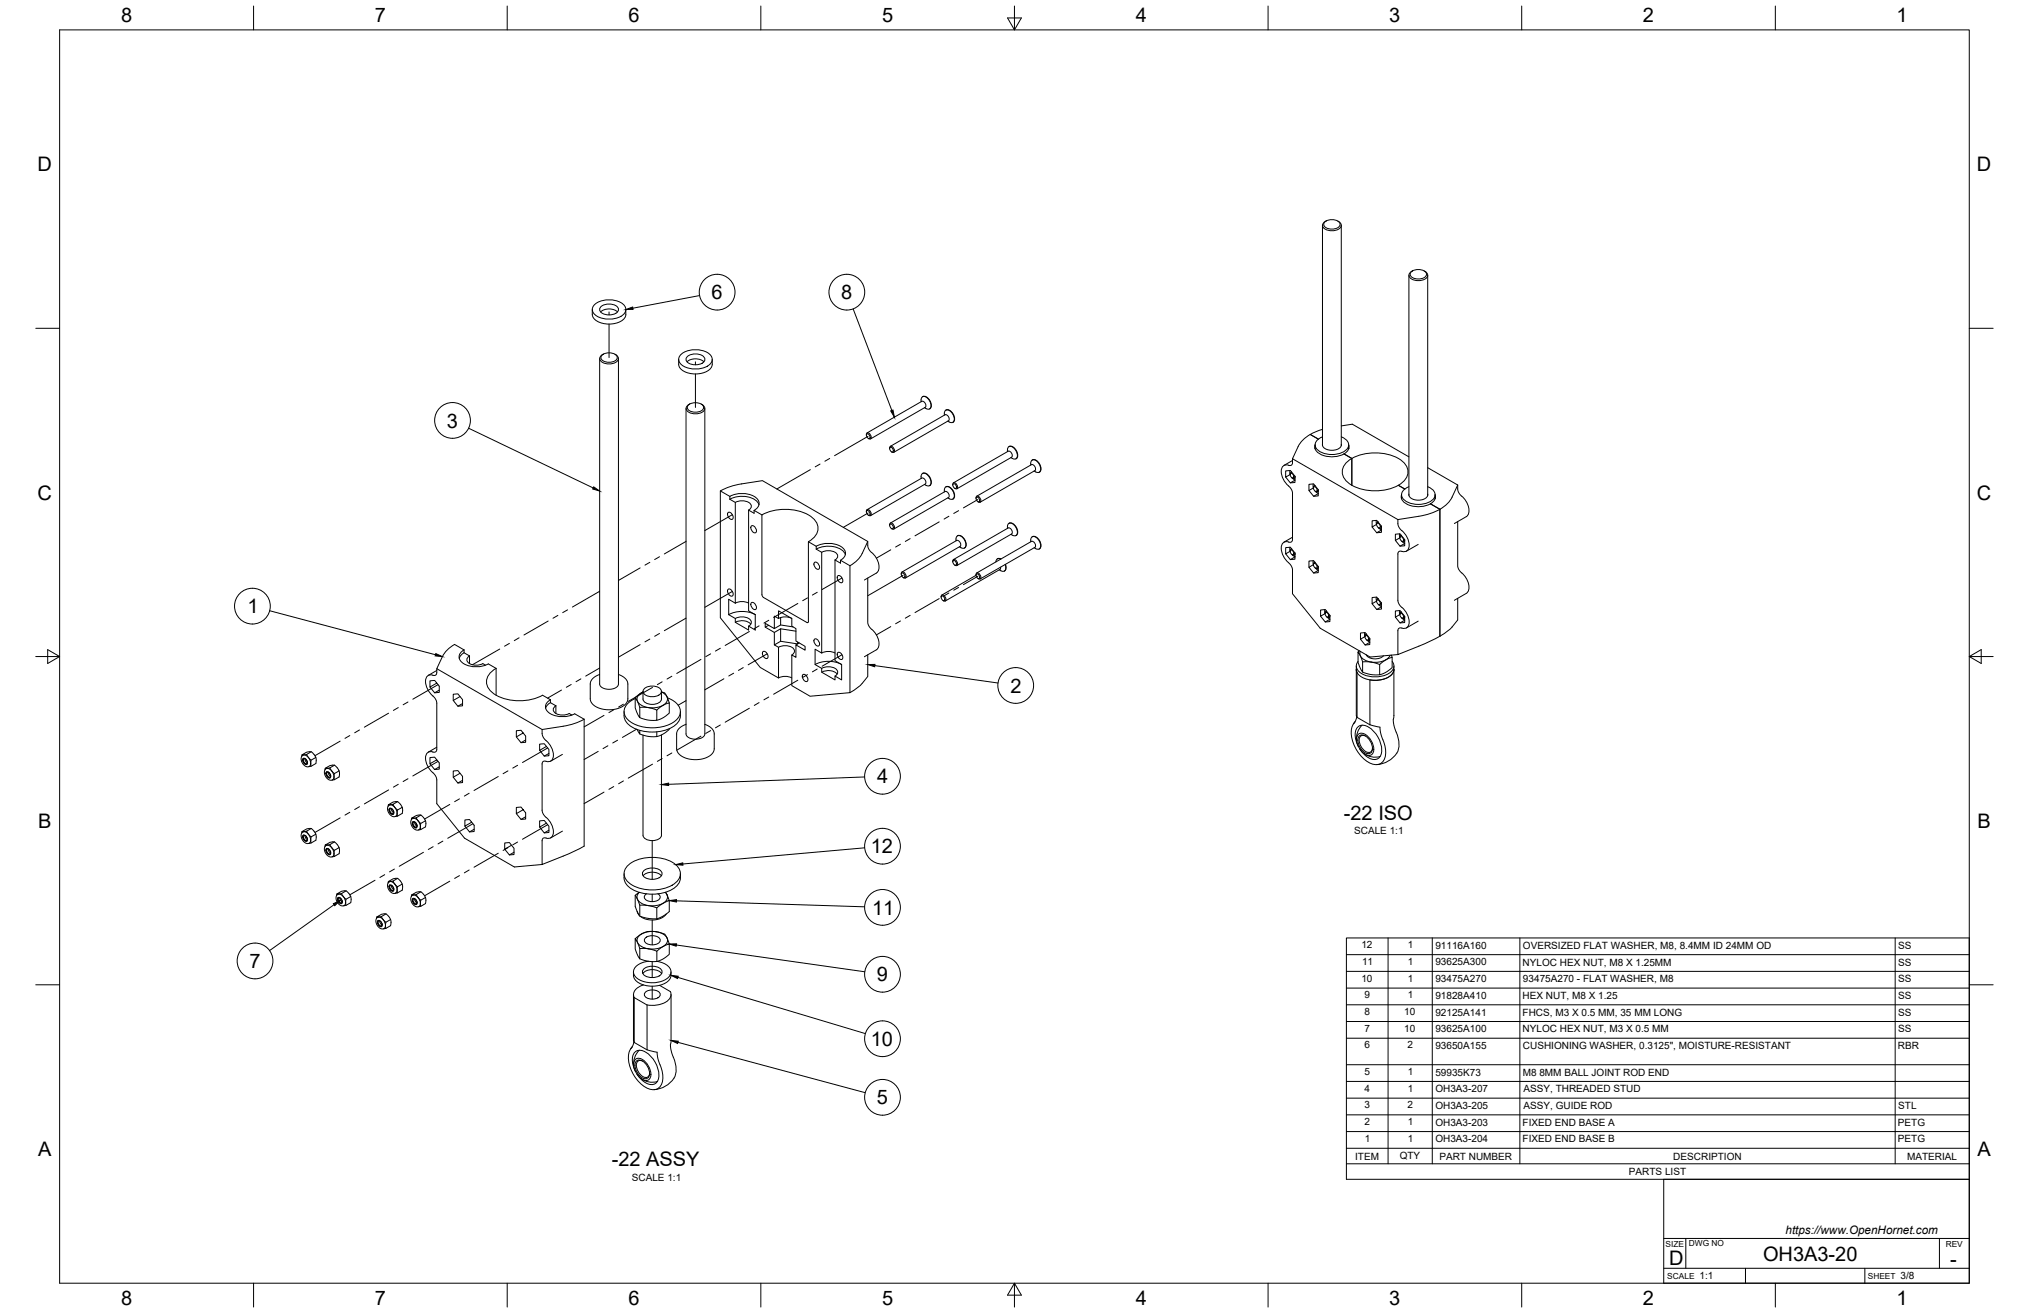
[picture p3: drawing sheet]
<svg xmlns="http://www.w3.org/2000/svg" width="864mm" height="559mm" viewBox="0 0 864 559" stroke-linecap="round" stroke-linejoin="round" font-family="sans-serif">
<defs><g id="words">
<g font-size="8.5">
<text x="51.6" y="9.4">8</text>
<text x="159.5" y="9.4">7</text>
<text x="267.5" y="9.4">6</text>
<text x="375.4" y="9.3">5</text>
<text x="483.4" y="9.4">4</text>
<text x="591.3" y="9.4">3</text>
<text x="699.3" y="9.4">2</text>
<text x="807.2" y="9.4">1</text>
<text x="16" y="72.9">D</text>
<text x="841.4" y="72.9">D</text>
<text x="302.9" y="127.4">6</text>
<text x="358.1" y="127.4">8</text>
<text x="190.2" y="182">3</text>
<text x="16" y="212.6">C</text>
<text x="841.4" y="212.6">C</text>
<text x="105.4" y="261">1</text>
<text x="430" y="294.8">2</text>
<text x="373.4" y="333.4">4</text>
<text x="16.2" y="352.3">B</text>
<text x="572" y="348.8">-22 ISO</text>
<text x="841.7" y="352.3">B</text>
<text x="370.6" y="363.2">12</text>
<text x="371.2" y="389.2">11</text>
<text x="106.2" y="412">7</text>
<text x="373.2" y="417.7">9</text>
<text x="370.6" y="445.1">10</text>
<text x="373.2" y="470">5</text>
<text x="16.2" y="492">A</text>
<text x="260.3" y="496.4">-22 ASSY</text>
<text x="841.7" y="492">A</text>
<text x="710.4" y="538.4">D</text>
<text x="750.4" y="536.7">OH3A3-20</text>
<text x="830.1" y="538.8">-</text>
<text x="51.6" y="555.5">8</text>
<text x="159.5" y="555.5">7</text>
<text x="267.5" y="555.5">6</text>
<text x="375.4" y="555.4">5</text>
<text x="483.4" y="555.5">4</text>
<text x="591.3" y="555.5">3</text>
<text x="699.3" y="555.5">2</text>
<text x="807.2" y="555.5">1</text>
</g>
<text font-size="5" x="760" y="525.2">https://www.OpenHornet.com</text>
<g font-size="4.3">
<text x="576.4" y="355">SCALE 1:1</text>
<text x="579.4" y="403.5">12</text>
<text x="599.2" y="403.5">1</text>
<text x="611" y="403.8">91116A160</text>
<text x="648.2" y="403.8">OVERSIZED FLAT WASHER, M8, 8.4MM ID 24MM OD</text>
<text x="808" y="403.8">SS</text>
<text x="579.7" y="410.6">11</text>
<text x="599.2" y="410.6">1</text>
<text x="611" y="410.9">93625A300</text>
<text x="648.1" y="410.9">NYLOC HEX NUT, M8 X 1.25MM</text>
<text x="808" y="410.9">SS</text>
<text x="579.4" y="417.7">10</text>
<text x="599.2" y="417.7">1</text>
<text x="611" y="418">93475A270</text>
<text x="648.2" y="418">93475A270 - FLAT WASHER, M8</text>
<text x="808" y="418">SS</text>
<text x="580.7" y="424.9">9</text>
<text x="599.2" y="424.9">1</text>
<text x="611" y="425.1">91828A410</text>
<text x="648.1" y="425.1">HEX NUT, M8 X 1.25</text>
<text x="808" y="425.2">SS</text>
<text x="580.7" y="432">8</text>
<text x="597.7" y="432">10</text>
<text x="611" y="432.2">92125A141</text>
<text x="648.1" y="432.3">FHCS, M3 X 0.5 MM, 35 MM LONG</text>
<text x="808" y="432.3">SS</text>
<text x="580.7" y="439.1">7</text>
<text x="597.7" y="439.1">10</text>
<text x="611" y="439.3">93625A100</text>
<text x="648.1" y="439.4">NYLOC HEX NUT, M3 X 0.5 MM</text>
<text x="808" y="439.4">SS</text>
<text x="580.8" y="446.2">6</text>
<text x="599.1" y="446.2">2</text>
<text x="611" y="446.4">93650A155</text>
<text x="648.2" y="446.5">CUSHIONING WASHER, 0.3125&quot;, MOISTURE-RESISTANT</text>
<text x="807.8" y="446.4">RBR</text>
<text x="580.7" y="457.5">5</text>
<text x="599.2" y="457.5">1</text>
<text x="611" y="457.7">59935K73</text>
<text x="648.1" y="457.8">M8 8MM BALL JOINT ROD END</text>
<text x="580.8" y="464.6">4</text>
<text x="599.2" y="464.6">1</text>
<text x="610.9" y="464.9">OH3A3-207</text>
<text x="648.4" y="464.9">ASSY, THREADED STUD</text>
<text x="580.7" y="471.7">3</text>
<text x="599.1" y="471.7">2</text>
<text x="610.9" y="472">OH3A3-205</text>
<text x="648.4" y="472">ASSY, GUIDE ROD</text>
<text x="808" y="472">STL</text>
<text x="580.8" y="478.8">2</text>
<text x="599.2" y="478.8">1</text>
<text x="610.9" y="479.1">OH3A3-203</text>
<text x="648.1" y="479.1">FIXED END BASE A</text>
<text x="807.8" y="479.1">PETG</text>
<text x="580.9" y="485.9">1</text>
<text x="599.2" y="485.9">1</text>
<text x="610.9" y="486.2">OH3A3-204</text>
<text x="648.1" y="486.2">FIXED END BASE B</text>
<text x="807.8" y="486.2">PETG</text>
<text x="576.8" y="493.5">ITEM</text>
<text x="595.8" y="493.4">QTY</text>
<text x="612.6" y="493.5">PART NUMBER</text>
<text x="712.2" y="493.5">DESCRIPTION</text>
<text x="811.7" y="493.5">MATERIAL</text>
<text x="268.9" y="502.6">SCALE 1:1</text>
<text x="693.3" y="500.1">PARTS LIST</text>
<text x="723.4" y="544.5">1:1</text>
<text x="809" y="544.5">3/8</text>
</g>
<g font-size="3.5">
<text x="708.9" y="530.9">SIZE</text>
<text x="718.9" y="530.5">DWG NO</text>
<text x="828.2" y="530.9">REV</text>
<text x="709.6" y="544.2">SCALE</text>
<text x="795" y="544.2">SHEET</text>
</g>
</g></defs>
<!-- layer: Visible -->
<g fill="none" stroke="#000" stroke-width=".43">
<path d="M562.9 95.9v93.7M563.9 94.4a4.6 4.6 0 0 1 6.5 .9 3 3 0 0 1-3.9 2.2l-1.4-.3-1.2-.6a1.35 1.35 0 0 1 0-2.2zM564.4 94.1a1.9 1.9 0 0 0-1.5 2 1.9 1.9 0 0 0 1.8 1.7 4.9 4.9 0 0 0 6.2-1.7 2 2 0 0 0-1.5-2M570.9 95.9v93.7M599.7 117.1v93.7M600.7 115.7a4.6 4.6 0 0 1 6.5 .8 3 3 0 0 1-3.9 2.2l-1.5-.3-1.1-.6a1.35 1.35 0 0 1 0-2.1zM600.8 115.5a1.86 1.86 0 0 0-1.1 2 1.86 1.86 0 0 0 1.8 1.6 4.9 4.9 0 0 0 6.2-1.7 1.87 1.87 0 0 0-1.2-1.9M601.2 115.3l-.4 .2M606.1 115.3l.4 .2M607.7 117.1v93.7M252.1 133.8a5.1 5.1 0 0 0 4.9 3.9 9 9 0 0 0 9-2.6l.4-1.3M252.1 131.7v2.1"/>
<path d="M252.8 129.9a10.1 10.1 0 0 1 12.8 0 2.96 2.96 0 0 1-1.3 4.7 10.4 10.4 0 0 1-11.5-1 2.63 2.63 0 0 1 0-3.7zM255.6 132.8a5.7 5.7 0 0 1 7.2 0M255.8 130.5a5.6 5.6 0 0 1 7.3 .5 2.16 2.16 0 0 1-2.3 2.9 4.8 4.8 0 0 1-5.6-1.9zM266.4 131.7v2.1M255.2 152.6v138.6l1 1.4 2.8 .8 2.8-.6 1.1-.7 .3-.9v-138.6M256.3 151.1a4.6 4.6 0 0 1 6.4 .9 3 3 0 0 1-3.8 2.2l-1.5-.3-1.1-.7a1.35 1.35 0 0 1 0-2.1zM256.8 150.7a1.91 1.91 0 0 0-1.5 2.1 1.91 1.91 0 0 0 1.7 1.7 4.9 4.9 0 0 0 6.2-1.7 2.01 2.01 0 0 0-1.5-2.1M288.9 153a4.6 4.6 0 0 0 3.8 5.7 9.6 9.6 0 0 0 10.1-2.4l.3-1.3v-2M289.6 151.1a10.1 10.1 0 0 1 12.8 0 2.96 2.96 0 0 1-1.3 4.8 10.4 10.4 0 0 1-11.5-1.1 2.63 2.63 0 0 1 0-3.7zM292.4 154a5.7 5.7 0 0 1 7.2 0M292.6 151.7a5.6 5.6 0 0 1 7.2 .5 2.16 2.16 0 0 1-2.3 2.9 4.8 4.8 0 0 1-5.5-1.9zM292 173.8v138.7l1 1.3 2.8 .8 2.8-.5 1-.8 .4-.8v-138.7"/>
<path d="M293 172.3a4.6 4.6 0 0 1 6.5 .9 3 3 0 0 1-3.9 2.2l-1.4-.3-1.2-.6a1.35 1.35 0 0 1 0-2.2zM293.5 172a1.91 1.91 0 0 0-1.5 2 1.91 1.91 0 0 0 1.8 1.7 4.9 4.9 0 0 0 6.2-1.6 2.01 2.01 0 0 0-1.5-2.1M392 171v-.8a1.39 1.39 0 0 1 1-1.5 1.39 1.39 0 0 1 1.6 .6 3.5 3.5 0 0 1 1.1 4.7l-1 .1-1.2-.6M392.8 168.8h-.2M392.8 168.8a3.5 3.5 0 0 1 3 5.1l-.2 .2M401.9 176.7v-.8a1.39 1.39 0 0 1 1-1.5 1.39 1.39 0 0 1 1.6 .7 3.5 3.5 0 0 1 1.1 4.6l-1 .1-1.2-.6M402.7 174.5l-.2 .1M402.7 174.5a3.5 3.5 0 0 1 3.6 4.1l-.6 1.1M405.7 179.7l-.1 .1M368.7 184.9v.3M368.8 184.9v-.3a1.22 1.22 0 0 1 1.4-.1 1.22 1.22 0 0 1 .6 1.2l-.2 1-1.1-.1M369 184.7a1.17 1.17 0 0 1 1.1 .7 1.17 1.17 0 0 1-.2 1.3l-1.1-1.1z"/>
<path d="M369 184.3l23.3-13.5a1.71 1.71 0 0 1 1.5 2.5l-23.3 13.5M378.7 190.6v.3M378.7 190.6v-.3a1.22 1.22 0 0 1 1.4-.1 1.22 1.22 0 0 1 .6 1.2l-.2 1-1.1-.1M378.9 190.4a1.17 1.17 0 0 1 1.1 .7 1.17 1.17 0 0 1-.2 1.3l-1.1-1.1zM378.9 190l23.3-13.5a1.71 1.71 0 0 1 1.5 2.6l-23.3 13.4M428.8 192.2v-.8a1.39 1.39 0 0 1 .9-1.5 1.39 1.39 0 0 1 1.7 .7 3.5 3.5 0 0 1 1 4.7l-.9 .1-1.2-.6M429.4 190.1a3 3 0 0 1 3.7 2.9v1.5l-.7 .8M430.6 194.6l-23.3 13.4M430.6 194.6a1.71 1.71 0 0 0-1.5-2.6l-23.3 13.5M438.7 197.9v-.7a1.39 1.39 0 0 1 .9-1.6 1.39 1.39 0 0 1 1.7 .7 3.5 3.5 0 0 1 1 4.7l-1.5-.2M439 197.8l-23.3 13.4M439 197.7a1.71 1.71 0 0 1 1.5 2.6"/>
<path d="M439.3 195.8a3 3 0 0 1 3.7 2.9v1.6l-.7 .7M550.1 195.2v2.2l-.4 .6-.7 .1a2.62 2.62 0 0 0-2.9 .4 2.62 2.62 0 0 0-.7 2.8 13.3 13.3 0 0 0 3.7 6.2l1 2.2v20l-.3 .8-.8 .3a2.59 2.59 0 0 0-2.9 .4 2.59 2.59 0 0 0-.7 2.8 8.9 8.9 0 0 0 3 5.5M550.1 196l-3.6 2.1M557.7 184.9a12.5 12.5 0 0 0-5.2 5.2l-2.4 5.1 44.9 25.9 11.9-2 3.6-1.2 2.4-1.2M557.7 184.9l3.4 2M559.8 189.3v1.8M559.8 190.5l-.1 .3M559.8 189.3a3.6 3.6 0 0 0 2.7 4.3 10.1 10.1 0 0 0 11.2-1.9l.5-1.2-.2-1.2v1.8M562.9 189.1a3.5 3.5 0 0 0 4.3 2.5 3.3 3.3 0 0 0 3.7-2.5M562.9 185.9a3.4 3.4 0 0 0-2.5 5.2 10 10 0 0 0 13 0 3 3 0 0 0-1.6-4.8l-.9-.4M562.9 182.7l-5.2 2.2M570.9 181.3l4.7-.8 24.1 13.9"/>
<path d="M572.1 193.2l3.3 1.9M573.3 196.7a20.3 20.3 0 0 1 24 0 5.5 5.5 0 0 1-.9 9.1 20.7 20.7 0 0 1-23.1-.9 5.3 5.3 0 0 1 0-8.2zM574 190.5l.1 .3M575.4 195.1v11.4M607.7 199.1l12.7 7.3M309.9 218.1a1.81 1.81 0 0 1 1.8 .9 1.81 1.81 0 0 1-.1 2.1 2.11 2.11 0 0 1-1.7-3zM310.7 212.5a10.6 10.6 0 0 1 11.8 1.2l.5 1.1M310.7 211.3a10.7 10.7 0 0 1 11.6 1 3 3 0 0 1-1.3 4.9M313 213.8a5.5 5.5 0 0 1 6.6 .9 1.67 1.67 0 0 1-1 2.4M315.6 206l8.9-1.4 44.8 25.8-2.4 5.2M315.6 205.9l-4.8 1.2-4.2 1.8M321 217.2v1.2l-2.4-1.3v42.9l2.9 1.6"/>
<path d="M321 217.2l3.3 1.9M324.3 219.1a20.9 20.9 0 0 1 21.9 1.6 5.5 5.5 0 0 1-.9 9.1l-1.2 .8M324.3 219.1v34.3l.7 .9 18.7 10.7 .4-.5v-33.9M368.7 217.6v.3M368.8 217.6v-.4a1.22 1.22 0 0 1 1.4-.1 1.22 1.22 0 0 1 .6 1.3l-.2 1-1.1-.2M369 217.3a1.17 1.17 0 0 1 1.1 .7 1.17 1.17 0 0 1-.2 1.3l-1.1-1.1zM369 216.9l23.3-13.4a1.71 1.71 0 0 1 1.5 2.5l-23.3 13.5M392 203.6v-.7a1.39 1.39 0 0 1 1-1.5 1.39 1.39 0 0 1 1.6 .6 3.5 3.5 0 0 1 1.1 4.7l-1 .1-1.2-.6M392.8 201.4l-.2 .1M392.8 201.4a3.5 3.5 0 0 1 3 5.2l-.2 .1M401.9 209.4v-.8a1.39 1.39 0 0 1 1-1.5 1.39 1.39 0 0 1 1.6 .6 3.5 3.5 0 0 1 1.1 4.7l-1 .1-1.2-.6M402.7 207.2h-.2"/>
<path d="M402.7 207.1a3.5 3.5 0 0 1 3.6 4.1l-.6 1.1M405.5 206.4l.1-.6a1.22 1.22 0 0 1 1.3-.1 1.22 1.22 0 0 1 .6 1.2l-.1 1-1.1-.1M405.7 212.3l-.1 .1M405.8 205.9a1.17 1.17 0 0 1 1.1 .7 1.17 1.17 0 0 1-.3 1.3l-1-1.1zM415.4 212.2l.1-.7a1.22 1.22 0 0 1 1.4-.1 1.22 1.22 0 0 1 .5 1.3l-.1 1-1.1-.2M415.7 211.6a1.17 1.17 0 0 1 1.1 .7 1.17 1.17 0 0 1-.3 1.3l-1-1.1zM440.2 200.5l.6 .4M440.5 200.3l-23.3 13.4M547.2 203.1l2 2.4 2-1.1M549.1 200.2v1.7M549.1 202l-1.9 1.1v-2.7l2-.2 2 2.5M549.4 201.5a1.17 1.17 0 0 1 1.1 .7 1.17 1.17 0 0 1-.3 1.3l-1-1.1z"/>
<path d="M549.7 200.9l-.3 .2M549.8 200.9h-.1M549.8 201l-.5 .1-.2 .9M549.9 203.4l.3 .1M550 203.4l1.2 .9M551.2 202.7v2.6l-2 .2M551.2 203.4l-.3 .2M551.2 202.7v.2M551.2 203l-.3 .6-.7-.1M557.1 208.8v-2.7l2-.1 2 2.4v2.7l-2 .1M559 206v1.6M559.3 207.2a1.17 1.17 0 0 1 1.1 .7 1.17 1.17 0 0 1-.3 1.3l-1-1.1z"/>
<path d="M559.6 206.6l-.3 .2M559.6 206.6h.1M559.7 206.7l-.5 .1-.2 .9-1.9 1.1 2 2.4 2-1.1M559.9 209.1l1.2 .9M561.1 208.4v.2M561.1 209.1l-.3 .2M561.1 208.7l-.3 .6-1-.2M595.2 206.5l2.7 1.6M596.5 212.3l.1-1.8a3.6 3.6 0 0 0 2.7 4.3 11.5 11.5 0 0 0 9.5-.4M596.6 211.8l-.1 .2M599.7 210.3a3.5 3.5 0 0 0 4.3 2.6 3.3 3.3 0 0 0 3.7-2.6M599.7 207.1a3.4 3.4 0 0 0-2.5 5.2 10 10 0 0 0 12.9 0 3 3 0 0 0-1.5-4.7l-.9-.5"/>
<path d="M608.8 214.4l4.1 2.3M610.8 212.3v-1.8v1.8l-.7 1.1-1.3 1M610.8 211.8l.1 .2M612.9 216.7v54.1M620.4 206.4l-2.3 5.2a12.1 12.1 0 0 1-5.2 5.1M620.4 206.4l.1 2.2 1 1.9a8.9 8.9 0 0 1 3.5 8.2l-.9 1.2-5.1 2.9M319.8 223.9a1.81 1.81 0 0 1 1.8 .8 1.81 1.81 0 0 1-.1 2.1 2.11 2.11 0 0 1-1.7-2.9zM344.1 230.6l3.3 1.9M346.7 239.4a1.81 1.81 0 0 1 1.8 .9 1.81 1.81 0 0 1-.2 2 2.11 2.11 0 0 1-1.6-2.9zM347.4 232.5v1.2M347.4 233.7l2.3 1.4M347.4 233.7a10.6 10.6 0 0 1 11.8 1.2l.6 1.2"/>
<path d="M347.4 232.5a10.7 10.7 0 0 1 11.7 1.1 3 3 0 0 1-1.4 4.9M349.7 235.1v42.8l-2.8-1.6v6.5l2.8 1.7v1.6l5.7 3.3v-1.7l2.8 1.7v-6.6l-2.8-1.6v-42.9M349.8 235a5.5 5.5 0 0 1 6.6 .9 1.67 1.67 0 0 1-1 2.4M355.4 238.3l2.3 1.4v-1.3M357.7 238.4l4.1 2.4M366.9 235.6a12.1 12.1 0 0 1-5.1 5.2M369.3 230.4l.1 2.3 1 1.9a8.9 8.9 0 0 1 3.5 8.1l-.9 1.2-5.1 2.9M378.7 223.3v.3M378.7 223.3v-.4a1.22 1.22 0 0 1 1.4-.1 1.22 1.22 0 0 1 .6 1.3l-.2 1-1.1-.1M378.9 223a1.17 1.17 0 0 1 1.1 .7 1.17 1.17 0 0 1-.2 1.3l-1.1-1.1zM378.9 222.6l23.3-13.4a1.71 1.71 0 0 1 1.5 2.5l-23.3 13.5M405.5 239.1l.1-.6a1.22 1.22 0 0 1 1.3-.1 1.22 1.22 0 0 1 .6 1.2l-.1 1-1.1-.1"/>
<path d="M405.8 238.6a1.17 1.17 0 0 1 1.1 .6 1.17 1.17 0 0 1-.3 1.4l-1-1.1zM406.9 230.2v-.8a1.39 1.39 0 0 1 .9-1.5 1.39 1.39 0 0 1 1.7 .6 3.5 3.5 0 0 1 1 4.7l-.9 .1-1.3-.6M407.5 228a3 3 0 0 1 3.6 2.9v1.6l-.6 .8M424.6 237.8h-.1M424.6 237.8l1.5 .1M425.9 238a1.27 1.27 0 0 0-1.4-.2 1.27 1.27 0 0 0-.6 1.4M428.8 224.9v-.8a1.39 1.39 0 0 1 .9-1.5 1.39 1.39 0 0 1 1.7 .6 3.5 3.5 0 0 1 1 4.7l-.9 .1-1.2-.6M429.6 222.7h-.2M429.6 222.7a3.5 3.5 0 0 1 3 5.1l-.2 .1M430.6 227.2l-23.3 13.5M430.6 227.2a1.71 1.71 0 0 0-1.5-2.5l-23.3 13.4M438.7 230.6v-.8a1.39 1.39 0 0 1 .9-1.5 1.39 1.39 0 0 1 1.7 .6 3.5 3.5 0 0 1 1 4.7l-1.5-.1"/>
<path d="M439.3 228.5a3 3 0 0 1 3.7 2.8v1.6l-.7 .8M440.2 233.1l.6 .4M440.5 233l-23.3 13.4M440.5 233a1.71 1.71 0 0 0-1.5-2.6l-23.3 13.5M547.2 235.7l2 2.5 2-1.2M548.4 239.5l1.1 1.2 .6 1.4v10.6l11.8 14.7 21.3 12.2 11.8-1M549.1 232.9v1.7M549.1 234.6l-1.9 1.1v-2.6l2-.2 2 2.5M549.4 234.1a1.17 1.17 0 0 1 1.1 .7 1.17 1.17 0 0 1-.3 1.3l-1-1.1zM549.7 233.5l-.3 .2M549.8 233.5h-.1M549.8 233.7l-.5 .1-.2 .9"/>
<path d="M549.9 236.1l.3 .1M550 236.1l1.2 .8M550.1 228.6l-3.6 2.2M551.2 235.4v2.6l-2 .2M551.2 236.1l-.3 .1M551.2 235.3v.2M551.2 235.6l-.3 .7-.7-.1M559 238.6v1.7M559.3 239.8a1.17 1.17 0 0 1 1.1 .7 1.17 1.17 0 0 1-.3 1.4l-1-1.1zM559.6 239.2l-.3 .2M559.6 239.3h.1M559.7 239.4l-.5 .1-.2 .9-1.9 1 2 2.5 2-1.2"/>
<path d="M584 224.3l2 2.4 2-1.1M585.8 221.5l.1 1.6-1.9 1.2v-2.7l2-.1 2 2.4v2.7l-2 .1M586.1 222.7a1.17 1.17 0 0 1 1.2 .7 1.17 1.17 0 0 1-.3 1.3l-1-1.1zM586.5 222.1l-.3 .2M586.5 222.1h.1M586.6 222.2l-.5 .2-.2 .8M588 223.9v.2M588 224.6l-.3 .2M588 224.2l-.3 .6-1-.2 1.3 .9M593.9 230v-2.6l2-.2 2 2.4v2.7l-2 .2M595 221.1v2.2l.9 1.8a11.6 11.6 0 0 1 3.9 6.9 2.59 2.59 0 0 1-3.7 2.5l-.8 .3-.3 .8v20.1l.5 1.4 1.2 1.4M595.7 227.2l.1 1.7-1.9 1.1 2 2.5 2-1.2"/>
<path d="M596 228.4a1.17 1.17 0 0 1 1.2 .7 1.17 1.17 0 0 1-.3 1.3l-1-1.1zM596.4 227.8l-.3 .2M596.4 227.8h.1M596.5 227.9l-.5 .2-.2 .8M596.7 230.4l1.2 .8M597.9 229.6v.2M597.9 230.4l-.3 .1M597.9 229.9l-.3 .7-1-.3M603.6 231.7l-5 2.9M620.4 222v19l1.1 2.2a8.9 8.9 0 0 1 3.5 8.1l-.9 1.2-5.1 3M309.9 250.8a1.81 1.81 0 0 1 1.8 .9 1.81 1.81 0 0 1-.1 2 2.11 2.11 0 0 1-1.7-2.9zM313 256.7a6.2 6.2 0 0 1 5.6 0"/>
<path d="M319.8 256.5a1.81 1.81 0 0 1 1.8 .9 1.81 1.81 0 0 1-.1 2 2.11 2.11 0 0 1-1.7-2.9zM356.6 245.1a1.81 1.81 0 0 1 1.8 .9 1.81 1.81 0 0 1-.2 2 2.11 2.11 0 0 1-1.6-2.9zM361.8 240.8v54l-17 1.5-7.8-4.5v-13.1l1.8 1.1v-5.3l3.9 2.2v-1.6l-3.9-2.3v-5.3l-1.8-1v-3.3l-5.6-3.2v3.2l-1.8-1v5.3l-3.9-2.2v1.6l3.9 2.3v5.3l1.8 1v13l-7.8-4.4-17-21.2v-54l4 2.4v1.2l2.4 1.3v42.9l-2.8-1.6v6.5M369.3 246v19l1.1 2.2a8.9 8.9 0 0 1 3.5 8.1l-.9 1.2-5.1 3M383.6 244.4l.1-.6a1.22 1.22 0 0 1 1.3-.1 1.22 1.22 0 0 1 .6 1.2l-.1 1-1.1-.1M383.8 243.9a1.17 1.17 0 0 1 1.2 .7 1.17 1.17 0 0 1-.3 1.3l-1-1.1zM383.9 243.5l23.3-13.5a1.71 1.71 0 0 1 1.4 2.6l-23.2 13.4M400.6 253.9v.3M400.6 253.9v-.3a1.22 1.22 0 0 1 1.4-.1 1.22 1.22 0 0 1 .6 1.2l-.2 1-1-.1M400.8 253.7a1.17 1.17 0 0 1 1.2 .7 1.17 1.17 0 0 1-.3 1.3l-1.1-1.1zM415.7 244.3a1.17 1.17 0 0 1 1.1 .7 1.17 1.17 0 0 1-.3 1.3l-1-1.1zM416.2 246.2l.6 .2a1.22 1.22 0 0 0 .8-1.1 1.22 1.22 0 0 0-.8-1.1l-1-.4-.4 1-14.5 8.5"/>
<path d="M425.6 242.3l-23.3 13.5M425.9 241.4l-.3 1M427.8 240.3a1.67 1.67 0 0 1 .3 1.9 1.67 1.67 0 0 1-1.7 .9l-1.1-.6M427.9 240.2l.3 1.7-.7 1.2M557.1 241.4v-2.6l2-.2 2 2.5v2.6l-2 .2M559.9 241.8l1.2 .8M561.1 241v.2M561.1 241.8l-.3 .2M561.1 241.4l-.3 .6-1-.2M563.9 259.4l.1 1.7-1.9 1.2v-2.7l2-.2 1.9 2.5v2.6l-1.9 .2M584 256.9l2 2.5 2-1.1M585.8 254.1l.1 1.7-1.9 1.1v-2.6l2-.2 2 2.5v2.6l-2 .2"/>
<path d="M586.1 255.4a1.17 1.17 0 0 1 1.2 .7 1.17 1.17 0 0 1-.3 1.3l-1-1.1zM586.5 254.8l-.3 .2M586.5 254.8h.1M586.6 254.9l-.5 .1-.2 .9M588 256.6v.2M588 257.3l-.3 .2M588 256.9l-.3 .6-1-.2 1.3 .8M595.7 259.8l.1 1.7M596.7 258.5a7.3 7.3 0 0 1 2.6 8.1 3.4 3.4 0 0 1-3 .6l-1 .3-.3 .7v10.4l8.9-3.6M620.4 254.7v9.2l-2.3 2.9a42 42 0 0 1-14.2 8.2M197.5 276.6l-4-2.3a12.4 12.4 0 0 0-5.2 5.1l-2.4 5.2 44.8 25.9 11.9-2 3.6-1.2 2.4-1.2M197.5 276.6v1.2"/>
<path d="M197.5 277.8l2.3 1.3M197.5 277.8l-1.3 1.1-.7 1.3M197.5 276.6a3.2 3.2 0 0 0-2.1 3 3.2 3.2 0 0 0 2.1 2.9 11.4 11.4 0 0 0 10.3 0l3.4 2M199.8 279.1v3.3M199.9 279.1a1.86 1.86 0 0 0-1.2 2.1 1.86 1.86 0 0 0 1.8 1.5l2.9 .4 2.1-.7 1.2 .7M310.2 261.6l2.8 1.6M310.2 261.6a12.5 12.5 0 0 1 11.3 0M313 263.2v1.7M313 264.8a5.6 5.6 0 0 1 6.5 .9M313 263.2a5.5 5.5 0 0 1 6.6 .9 1.67 1.67 0 0 1-1 2.4M321.5 261.6v6.5l-2.9-1.6v1.6l-5.6-3.2M324.7 277.4a1.81 1.81 0 0 1 1.9 .8 1.81 1.81 0 0 1-.2 2.1 2.11 2.11 0 0 1-1.7-2.9z"/>
<path d="M327.2 266.1l-1.5 .8M331.4 275.5a5.5 5.5 0 0 1 6.6 .9 1.67 1.67 0 0 1-1 2.3M331.4 263.2a6.2 6.2 0 0 1 5.6 0M332.3 272.9l7.2 1.1v-.8M332.3 262.8v3.2l-2.7 1.5M332.3 267.6l-2.7 1.6M332.3 266l5.2 .8M338.8 268.6l-6.5-1v5.3l-2.7 1.6M340.2 273.6l-1.4 .9M346.7 272a1.81 1.81 0 0 1 1.8 .9 1.81 1.81 0 0 1-.2 2.1 2.11 2.11 0 0 1-1.6-3zM349.8 277.9a6.2 6.2 0 0 1 5.6 0M356.6 277.8a1.81 1.81 0 0 1 1.8 .8 1.81 1.81 0 0 1-.2 2.1 2.11 2.11 0 0 1-1.6-2.9z"/>
<path d="M369.3 278.7v9.2l-2.4 3M562.1 262.3l2 2.4 1.9-1.1M564.2 260.7a1.17 1.17 0 0 1 1.2 .7 1.17 1.17 0 0 1-.3 1.3l-1.1-1.1zM564.6 260.1l-.3 .1M564.6 260.1h.1M564.7 260.2l-.5 .1-.2 .9M566 261.9v.1M566 262.6l-.3 .2M566 262.2l-.3 .6-.9-.2 1.2 .9M578.6 277l-.6 .5v4.4l2 4.1v-4.3l-1-2.7-1-1.5M579 277.2a3 3 0 0 0 2.3 3.9 8.9 8.9 0 0 0 10.2-1.8l.2-.4M579.1 272v-2.6l1.9-.2 2 2.5v2.6l-2 .2"/>
<path d="M580.9 269.2v1.7l-1.8 1.1 1.9 2.5 2-1.1M581.2 270.5a1.17 1.17 0 0 1 1.1 .7 1.17 1.17 0 0 1-.2 1.3l-1.1-1.1zM581.6 269.9l-.3 .1M581.6 269.9h.1M581.7 270l-.6 .1-.2 .9M581.7 272.4l.3 .1M581.8 272.4l1.2 .8M583 271.7v.1M583 272.4l-.3 .2M583 272l-.3 .6-.7-.1M592.2 278.8l.3 1M593.9 262.7v-2.7l2-.2 2 2.5v2.6l-2 .2"/>
<path d="M595.8 261.6l-1.9 1.1 2 2.4 2-1.1M596 261.1a1.17 1.17 0 0 1 1.2 .7 1.17 1.17 0 0 1-.3 1.3l-1-1.1zM596.4 260.5l-.3 .2M596.4 260.5h.1M596.5 260.6l-.5 .1-.2 .9M597.9 262.3v.2M597.9 263l-.3 .2M597.9 262.6l-.3 .6-1-.2 1.3 .9M603.6 264.4l-5 2.8M183 292.4l2 2.5 2-1.2M184.2 296.2l1.1 1.3 .6 1.5v20.1l-.3 .7-.8 .3a2.61 2.61 0 0 0-2.9 .4 2.61 2.61 0 0 0-.7 2.9 13.3 13.3 0 0 0 3.6 6.1l1.1 2.2v10.3l11.8 14.7 21.2 12.3 11.8-1.1M185.9 290.7l-2.9 1.7v-2.6l2-.2 2 2.4v2.7l-2 .2"/>
<path d="M185.9 284.6l-.1 2.3-1 .6a2.61 2.61 0 0 0-2.9 .4 2.61 2.61 0 0 0-.7 2.8 8.9 8.9 0 0 0 3 5.5M185.9 285.3l-3.7 2.2M192.9 298.1v-2.6l2-.2 2 2.5v2.6l-2 .2M195.8 296.4l-2.9 1.7 2 2.5 2-1.2M211.2 284.5a6.1 6.1 0 0 0-3.5 8 15.1 15.1 0 0 0 13.4 5.7l5.9-.7 4-1.6 3.3 1.9M211.2 284.5v11.4M234.3 299l2.3 1.4M234.3 297.8v1.2M234.3 299l-1.4 1.1-.7 1.3M234.3 297.8a3.2 3.2 0 0 0-2.1 3 3.2 3.2 0 0 0 2.1 3 11.4 11.4 0 0 0 10.3 0l4 2.3M255.2 287.1l-2.3 1.1-1.5 2-.1 7.9 .8 1.4 1.6 1.3 2.1 .8 2.8 .5 3.1-.2 2.4-.8 2.1-1.4 .9-1.6v-7.8l-.6-1.1-.9-1-2.4-1.1M273.7 294.3v3.2"/>
<path d="M274.3 293.1a5.5 5.5 0 0 1 7 .4 2.5 2.5 0 0 1-2.9 3 4.2 4.2 0 0 1-4.7-2zM281.5 294.4a4.3 4.3 0 0 1 2.9 3.4l.5 1.3M281.5 294.3v3.2M281.5 294.5a3 3 0 0 1 2.6 3 3 3 0 0 1-2.5 3 9.2 9.2 0 0 1-10-1.5 3 3 0 0 1 2.1-4.5l-3.3 2.4v4.3l1.9 4.2v-4.3l-1.9-4.2M284.1 297a7.1 7.1 0 0 1 5.5 6 8.4 8.4 0 0 1-7.4 6.2 16.5 16.5 0 0 1-15.4-3.3 4.8 4.8 0 0 1 1.5-7.5l2.1-1.1M331.4 288.5a6.2 6.2 0 0 1 5.6 0M341.7 287.2a1.81 1.81 0 0 1 1.8 .8 1.81 1.81 0 0 1-.1 2.1 2.11 2.11 0 0 1-1.7-2.9zM346.9 282.8a12.5 12.5 0 0 1 11.3 0M349.8 286.1a5.6 5.6 0 0 1 6.5 .8M349.8 284.4a5.5 5.5 0 0 1 6.6 .9 1.67 1.67 0 0 1-1 2.4M366.9 290.9l-2 1.8-3.1 2.1M577.3 283.5v21l.3 .8"/>
<path d="M578 281.5a3.3 3.3 0 0 0 1.4 5.1 11.6 11.6 0 0 0 13.1-1.1 2.93 2.93 0 0 0 .1-4M580 281.7l3.6 .1 3.6 1v4.4l-3.4-.1-3.8-1.1M587.2 282.8l2.7-2 2.6-1v4.3l-2.3 1.8-3 1.3M593.3 283.5v21l-.3 2 .8 3.9a14 14 0 0 1 1.1 9.5 11 11 0 0 1-8.9 5.5M132.5 319.9l-2 1.2 .8 1.3 1.1 1.1 2-1.1-1.9-2.5-2 .2-2 1.2 2-.2M185.9 318l-3.7 2.1M219.8 313.6l2 2.5 1.9-1.2M222.7 312l-2.9 1.6v-2.6l2-.2 1.9 2.5v2.6l-1.9 .2M229.7 319.3v-2.6l1.9-.2 2 2.5v2.6l-2 .2M232.6 317.7l-2.9 1.6 1.9 2.5 2-1.1M236.6 300.4v3.3M236.6 300.4a1.86 1.86 0 0 0-1.1 2 1.86 1.86 0 0 0 1.8 1.6l2.9 .3 2.1-.6 1.1 .6"/>
<path d="M248.6 306.1v54l-6 3-11.9 4.8v-10.3l.4-.8 .8-.2a2.65 2.65 0 0 0 2.9-.5 2.65 2.65 0 0 0 .7-2.8 13.5 13.5 0 0 0-3.8-6.1l-1-2.2v-20l.4-.9 .8-.2a2.65 2.65 0 0 0 2.9-.4 2.65 2.65 0 0 0 .7-2.8 12.8 12.8 0 0 0-3.8-6.2l-.9-1.6-.1-2.4M265.6 302.8a6.6 6.6 0 0 0 5.2 7.5 17.4 17.4 0 0 0 17.4-2.4 5.6 5.6 0 0 0 1.4-5.1M271.2 310.5l1.1 1.9v-1.6M272.3 301.1h3.6l3.6 1.1v4.3l-3.8-.1-3.4-1M279.5 302.2l2.9-2.1 2.5-1v4.4l-2.4 1.8-3 1.2M279.5 311.5v2l-3.8-.1-3.4-1M281.5 312.8v42.7a4.3 4.3 0 0 1-6.1 1.9l-1.4-1-.3-.9v-42.6M284.9 310.2l-2.2 1.9-3.2 1.4M292 308.3l-2.3 1.2-1 .9-.6 1.2v7.7l1 1.7 1.4 1.1 2.1 .8 2.8 .4 3.1-.2 2.4-.8 2-1.3 1-1.7-.1-7.9-1.5-1.9-2.3-1.2M576.6 307.4l-.5 .7M576.8 307.1l-.2 .3M577.4 305.1l-.4 1.5a10 10 0 0 0-.7 10.5 12.9 12.9 0 0 0 9.3 8.3 4.2 4.2 0 0 0 4.2-4.6 18.5 18.5 0 0 0-1.6-7l-.8-4.3"/>
<path d="M577.6 305.3v-19.1l-.3-1.3a5.3 5.3 0 0 0 4.6 4.2 10.3 10.3 0 0 0 11.1-2.9l.3-1.3a6.2 6.2 0 0 1-6.2 4.5h-4v19.1M577.6 305.3l5.5 3.2M578 312.6a3.4 3.4 0 0 1 4.9 1.6 6.2 6.2 0 0 1 1.2 6.7 3.4 3.4 0 0 1-4.9-1.5 6.2 6.2 0 0 1-1.2-6.8zM578.2 317.8a7.7 7.7 0 0 1-.2-8.4 4.7 4.7 0 0 1 6.2 1.4 10.9 10.9 0 0 1 3.4 10.9 3.6 3.6 0 0 1-5.7 .4l-1.7-1.4-1.5-2M578.5 313.3a2.99 2.99 0 0 1 4.3 1.5 4.5 4.5 0 0 1 .5 5.8 4.1 4.1 0 0 1-4.8-3.3l-.6-2.3zM579.7 308.6a7.9 7.9 0 0 0-2.3 6.8M581.2 313.2a1.85 1.85 0 0 0-2.3 .2 1.85 1.85 0 0 0-.3 2.3 5 5 0 0 0 4.4 4.5 1.77 1.77 0 0 0 1.2-1.8M583.1 308.4l4.3 1.1M128.5 321.3l-.1 .6M128.9 321.4l-.7 1.3 .4 1.8 1.5 1.6 1.6 .1M128.9 321.4a3.1 3.1 0 0 1 2.8 4.7M129 322.8a1.59 1.59 0 0 1 1.6 .8 1.59 1.59 0 0 1-.1 1.8 1.85 1.85 0 0 1-1.5-2.6z"/>
<path d="M129.2 322.7a1.79 1.79 0 0 0 1.4 2.6M129.4 323a1.22 1.22 0 0 1 1.2 .7 1.22 1.22 0 0 1-.3 1.4 1.47 1.47 0 0 1-.9-2.1zM129.8 323l.3 .9 .7 .7M132.4 323.5v2.6M134.4 322.4v2.6l-2 1.1-1 .2M138.4 327l-.1 .6M138.5 327.4l.1-.1a1.65 1.65 0 0 1 2.6 .8 2.43 2.43 0 0 1 .1 3.9l-1.3-.1-1.4-1.4-.5-1.6zM138.9 328.6a1.59 1.59 0 0 1 1.6 .7 1.59 1.59 0 0 1-.1 1.8 1.85 1.85 0 0 1-1.5-2.5zM139.1 328.4a1.79 1.79 0 0 0 1.4 2.6M139.3 328.7a1.22 1.22 0 0 1 1.2 .7 1.22 1.22 0 0 1-.3 1.4 1.47 1.47 0 0 1-.9-2.1zM139.7 328.7l.3 .9 .7 .7M142.3 329.2v2.6"/>
<path d="M142.4 325.6l-2 1.2 .9 1.5 1 .9 2-1.1-1.9-2.5-2 .2-2 1.2 2-.2M144.3 328.1v2.6l-2 1.1-.9 .2M183 325.1l2 2.4 2-1.1M185.9 323.4l-2.9 1.7v-2.7l2-.2 2 2.5v2.6l-2 .2M192.9 330.8v-2.7l2-.1 2 2.4v2.7l-2 .1M195.8 329.1l-2.9 1.7 2 2.4 2-1.1M239.4 321.1l-5 2.8M580.4 320.6a7.9 7.9 0 0 0 7 1.4M128.5 353.9l-.1 .7M128.9 354.1l-.7 1.3 .4 1.9 1.5 1.5h1.6M128.9 354.1a3.1 3.1 0 0 1 2.8 4.7M129 355.5a1.59 1.59 0 0 1 1.6 .8 1.59 1.59 0 0 1-.1 1.8 1.85 1.85 0 0 1-1.5-2.6z"/>
<path d="M129.2 355.4a1.79 1.79 0 0 0 1.4 2.6M129.4 355.6a1.22 1.22 0 0 1 1.2 .7 1.22 1.22 0 0 1-.3 1.4 1.47 1.47 0 0 1-.9-2.1zM129.8 355.6l.3 1 .7 .7M132.4 356.2v2.6M132.5 352.6l-2 1.2 .8 1.3 1.1 1.1 2-1.2-1.9-2.4-2 .2-2 1.1 2-.1M134.4 355v2.6l-2 1.2-1 .1M138.4 359.6l-.1 .7M142.4 358.3l-2 1.2 .9 1.4 1 1 2-1.2-1.9-2.4-2 .2-2 1.1 2-.1M165.3 342.5l-.1 .7M165.4 342.9a1.65 1.65 0 0 1 2.7 .7 2.43 2.43 0 0 1 0 3.9l-1.3-.1-1.5-1.7-.4-1.6zM165.8 344.1a1.59 1.59 0 0 1 1.6 .7 1.59 1.59 0 0 1-.2 1.8 1.85 1.85 0 0 1-1.4-2.5zM165.9 344a1.79 1.79 0 0 0 1.5 2.5"/>
<path d="M166.1 344.2a1.22 1.22 0 0 1 1.3 .7 1.22 1.22 0 0 1-.4 1.4 1.47 1.47 0 0 1-.9-2.1zM166.6 344.2l.2 1 .7 .7M169.2 344.7v2.6M169.2 341.2l-2 1.1 .8 1.3 1.2 1.1 2-1.1-2-2.4-1.9 .1-2 1.2 1.9-.2M171.2 343.6v2.6l-2 1.1-1 .2M175.2 348.2l-.1 .7M175.7 349.8a1.59 1.59 0 0 1 1.6 .8 1.59 1.59 0 0 1-.2 1.7 1.85 1.85 0 0 1-1.4-2.5zM175.8 349.7a1.79 1.79 0 0 0 1.5 2.6M176 349.9a1.22 1.22 0 0 1 1.3 .7 1.22 1.22 0 0 1-.3 1.4 1.47 1.47 0 0 1-1-2.1zM176.5 349.9l.2 1 .7 .7M178.4 353.1a3.1 3.1 0 0 0-2.8-4.8l-.8 1.4 .5 2 1.4 1.4h1.7M179.1 350.5v2.6"/>
<path d="M179.2 346.9l-2.1 1.1 1 1.5 1 1 2-1.2-1.9-2.4-2 .2-2 1.1 1.9-.2M181.1 349.3v2.6l-2 1.2-1 .1M197.9 351.6l1.9 2.5 2-1.2M200.8 349.9l-2.9 1.7v-2.6l1.9-.2 2 2.4v2.7l-2 .2M217.7 359.7l-2.9 1.7 2 2.5 2-1.2M219.8 346.3l2 2.4 1.9-1.1M222.7 344.6l-2.9 1.7v-2.7l2-.1 1.9 2.4v2.7l-1.9 .1M229.7 352v-2.6l1.9-.2 2 2.4v2.7l-2 .2M232.6 350.3l-2.9 1.7 1.9 2.5 2-1.2M239.4 353.7l-5 2.9M138.5 360.1l.1-.1a1.65 1.65 0 0 1 2.6 .8 2.43 2.43 0 0 1 .1 3.9l-1.3-.2-1.4-1.3-.5-1.7zM138.9 361.2a1.59 1.59 0 0 1 1.6 .8 1.59 1.59 0 0 1-.1 1.8 1.85 1.85 0 0 1-1.5-2.6z"/>
<path d="M139.1 361.1a1.79 1.79 0 0 0 1.4 2.6M139.3 361.3a1.22 1.22 0 0 1 1.2 .8 1.22 1.22 0 0 1-.3 1.4 1.47 1.47 0 0 1-.9-2.2zM139.7 361.3l.3 1 .7 .7M142.3 361.9v2.6M144.3 360.7v2.6l-2 1.2-.9 .2M147.3 379.1l-2 1.2 .7 1.2 1.3 1.2 2-1.1-.8-1.4-1.3-1.1-1.8 .2-2 1.2 1.9-.2M165.3 375.2l-.1 .6M165.4 375.5a1.65 1.65 0 0 1 2.7 .8 2.43 2.43 0 0 1 0 3.9l-1.3-.2-1.4-1.5-.5-1.8zM165.8 376.7a1.59 1.59 0 0 1 1.6 .8 1.59 1.59 0 0 1-.2 1.8 1.85 1.85 0 0 1-1.4-2.6zM165.9 376.6a1.79 1.79 0 0 0 1.5 2.6M166.1 376.8a1.22 1.22 0 0 1 1.3 .8 1.22 1.22 0 0 1-.4 1.4 1.47 1.47 0 0 1-.9-2.2zM166.6 376.8l.2 1 .7 .7"/>
<path d="M169.2 377.4v2.6M169.2 373.8l-2 1.2 .8 1.3 1.2 1.1 2-1.1-2-2.5-1.9 .2-2 1.2 1.9-.2M171.2 376.3v2.5l-2 1.2-1 .2M179.2 379.5l-2.1 1.2 1 1.5 1 .9 2-1.1-1.9-2.5-2 .2-2 1.2 1.9-.2M214.8 361.4v-2.6l2-.2 2 2.4v2.7l-2 .2M265.6 371.8a6.6 6.6 0 0 0 5.2 7.5 17.4 17.4 0 0 0 17.4-2.4 5.6 5.6 0 0 0 1.4-5.1M267.2 368.4a17.2 17.2 0 0 1 20.8 0 4.7 4.7 0 0 1-.8 7.6 17.6 17.6 0 0 1-20-.8 4.5 4.5 0 0 1 0-6.8zM273.7 372.7a5.8 5.8 0 0 1 7.8 0M274 370.5a5.9 5.9 0 0 1 7.6 .5 2.04 2.04 0 0 1-1.7 2.8 5.2 5.2 0 0 1-6.5-1.7zM283.1 379.8l.8 1M283.3 379.7l.6 1.1M143.4 380.5l-.1 .6"/>
<path d="M143.8 382a1.59 1.59 0 0 1 1.6 .8 1.59 1.59 0 0 1-.1 1.8 1.85 1.85 0 0 1-1.5-2.6zM144 381.9a1.79 1.79 0 0 0 1.5 2.6M144.2 382.2a1.22 1.22 0 0 1 1.2 .7 1.22 1.22 0 0 1-.3 1.4 1.47 1.47 0 0 1-.9-2.1zM144.7 382.2l.2 .9 .7 .7M146.5 385.4a3.1 3.1 0 0 0-2.7-4.8l-.8 1.1 .5 2.1 1.5 1.6h1.5M147.3 382.7v2.6M149.3 381.6v2.6l-2 1.1-1 .2M160.4 390.3l-.2 .6M160.8 391.8a1.59 1.59 0 0 1 1.6 .8 1.59 1.59 0 0 1-.1 1.8 1.85 1.85 0 0 1-1.5-2.6zM161 391.7a1.79 1.79 0 0 0 1.5 2.6M161.2 392a1.22 1.22 0 0 1 1.2 .7 1.22 1.22 0 0 1-.3 1.4 1.47 1.47 0 0 1-.9-2.1zM161.7 392l.2 .9 .7 .7"/>
<path d="M163.5 395.2a3.1 3.1 0 0 0-2.7-4.8l-.8 1.2 .4 1.9 1.6 1.7h1.5M164.2 392.5v2.6M164.3 388.9l-2 1.2 .8 1.3 1.1 1.1 2-1.1-.7-1.4-1.3-1.1-1.8 .2-2 1.2 1.9-.2M166.2 391.4v2.6l-2 1.1-.9 .2M175.2 380.9l-.1 .6M175.7 382.4a1.59 1.59 0 0 1 1.6 .8 1.59 1.59 0 0 1-.2 1.8 1.85 1.85 0 0 1-1.4-2.6zM175.8 382.3a1.79 1.79 0 0 0 1.5 2.6M176 382.6a1.22 1.22 0 0 1 1.3 .7 1.22 1.22 0 0 1-.3 1.4 1.47 1.47 0 0 1-1-2.1zM176.5 382.6l.2 .9 .7 .7M178.4 385.8a3.1 3.1 0 0 0-2.8-4.8l-.8 1.3 .5 2 1.4 1.4 1.7 .1M179.1 383.1v2.6M181.1 382v2.6l-2 1.1-1 .2"/>
<path d="M270.4 381l1.7-1.2-.9 1.4 .1 1.6zM270.4 381v4.7l1.2 3a2.66 2.66 0 0 0 2.8 1.9l5.1 .4 4.1-2 1.3-1v-4.7M270.4 399.5l1.1 1.9 .8 2.3v4.4l-1.9-4.2v-4.4l2.5-1.9 2.6-1.1 2.9-.1 2.4 .5a4.4 4.4 0 0 1 3.7 3.7l.4 1.2M271.2 387.9l.8 1.6M271.3 382.7a5.9 5.9 0 0 0 4.6 2.7M271.3 382.8l.4 .7a1.7 1.7 0 0 0 2.3 1.7l1.9 .2M271.9 398.4a9.1 9.1 0 0 1 11.7 .3 2.91 2.91 0 0 1-2 4.5 9.2 9.2 0 0 1-10-1.6l-.5-1.6zM272.3 385.2v4.7M274.7 399.1a4.4 4.4 0 0 1 6.3 .9 2.95 2.95 0 0 1-3.7 2.1l-1.5-.3-1.1-.6a1.3 1.3 0 0 1 0-2.1zM275.2 380.4a1.58 1.58 0 0 0-.9 1.8 1.58 1.58 0 0 0 1.5 1.2 4.2 4.2 0 0 0 5.2-1.4l-.2-.9-.8-.7M279.5 386.4v4.6M283.6 389l-2.2 1.8-3.2 .7-3.1-.3-2.5-1.2"/>
<path d="M283.9 380.8l.6 1.6a.68 .68 0 0 1 .4 .9 .68 .68 0 0 1-.9 .3l-2.7 1.4a2.55 2.55 0 0 1-3.4 .8l-2-.4M283.9 380.8a3.3 3.3 0 0 1-3 4.2l-2.4 .5-2.6-.1M269.6 413.6a4.9 4.9 0 0 0 4.3 5.6 10.7 10.7 0 0 0 11.3-2.6l.4-3M272.3 403.7l3.8 .1 3.5 1v4.4l-3.7-.1-3.6-1M273.6 414.4a5.6 5.6 0 0 1 8 0M273.9 419.2a4.3 4.3 0 0 0-3.9 5.3M274 412.4a5.9 5.9 0 0 1 7.6 .4 2.04 2.04 0 0 1-1.7 2.9 5.2 5.2 0 0 1-6.5-1.8zM276 409.1a6.7 6.7 0 0 0-6.4 4.2 4.9 4.9 0 0 0 4.4 4.5 10.3 10.3 0 0 0 11.3-2.8 3.7 3.7 0 0 0-2.6-4.9l-3.1-.9M279.6 404.8l2.5-1.9 2.8-1.1v4.3l-2.7 2-2.6 1.1M280.7 419.4l4.6 2.6a4.1 4.1 0 0 1-3.5 5.2l-3.6 .7-2.8-.2M269.6 423.3v19.5M269.9 424.6v19.1"/>
<path d="M269.9 424.6l5.5 3.1M274.7 422.2a4.4 4.4 0 0 1 6.3 .8 2.95 2.95 0 0 1-3.7 2.2l-1.5-.3-1.1-.6a1.3 1.3 0 0 1 0-2.1zM275.4 427.7v19.1M285.6 423.3v19.5M269 445.7l-.6 .8M269.1 445.5l-.2 .2M269.6 442.8l.4 .8M269.8 443.4l-.4 1.5a10 10 0 0 0-.7 10.6 12.9 12.9 0 0 0 9.3 8.3 4.2 4.2 0 0 0 4.1-4.7 18.5 18.5 0 0 0-1.6-6.9l-.8-4.4-4.3-1M269.9 443.7l5.5 3.1M270.3 451a3.4 3.4 0 0 1 4.9 1.5 6.2 6.2 0 0 1 1.2 6.7 3.4 3.4 0 0 1-4.9-1.5 6.2 6.2 0 0 1-1.2-6.7zM270.5 456.1a7.7 7.7 0 0 1-.2-8.4 4.7 4.7 0 0 1 6.3 1.4 10.9 10.9 0 0 1 3.3 10.9 3.6 3.6 0 0 1-5.7 .5l-1.6-1.5-1.5-1.9M270.8 451.6a2.99 2.99 0 0 1 4.3 1.5 4.5 4.5 0 0 1 .5 5.8 4.1 4.1 0 0 1-4.8-3.3l-.5-2.3z"/>
<path d="M272.1 447a7.9 7.9 0 0 0-2.3 6.7M272.8 458.9a7.9 7.9 0 0 0 7 1.4M273.5 451.6a1.86 1.86 0 0 0-2.2 .2 1.86 1.86 0 0 0-.4 2.3 4.9 4.9 0 0 0 4.5 4.4 1.78 1.78 0 0 0 1.1-1.8M285.6 442.8l-.2 2.5 .7 3.4a14 14 0 0 1 1.1 9.5 10.9 10.9 0 0 1-8.8 5.6"/>
</g>
<!-- layer: Tweak Trail -->
<g fill="none" stroke="#000" stroke-width=".43">
<path d="M259.2 132.8v1.2M259.2 137.9v14.3M296 154v1.3M296 159.2v14.2M344.9 199.9l-14.3 8.2M349 197.5l-2 1.2M353.1 195.1l-2 1.2M369.5 185.7l-14.3 8.2M311.7 219.1l-11.7 6.7M369.5 218.3l-10.6 6.2M403.9 219.7l-2.1 1.2M408 217.3l-2.1 1.2"/>
<path d="M416.2 212.6l-6.1 3.6M276.6 239.3l-2.1 1.2M280.7 236.9l-2.1 1.2M292 230.4l-9.2 5.4M379.1 234l-6.1 3.6M383.3 231.6l-2.1 1.2M387.4 229.2l-2.1 1.2M399.8 222.1l-10.4 5.9M241.6 259.5l-2.1 1.2M255.2 251.7l-11.6 6.7M272.5 241.7l-9.3 5.3M311.7 251.7l-11.7 6.8"/>
<path d="M339.6 256.8l-10.3 6M343.7 254.5l-2 1.2M347.8 252.1l-2 1.2M358.4 246l-8.5 4.9M384.4 244.9l-15.1 8.7M399.8 254.8l-10.4 5.9M403.9 252.4l-2.1 1.2M408 250l-2.1 1.2M416.2 245.3l-6.1 3.5M212.7 276.2l-11.6 6.7M216.8 273.8l-2 1.2M220.9 271.4l-2 1.2"/>
<path d="M233.3 264.3l-10.3 6M237.4 261.9l-2 1.2M272.5 274.4l-9.3 5.3M276.6 272l-2.1 1.2M280.7 269.6l-2.1 1.2M292 263.1l-9.2 5.3M302.5 278.3l-2.1 1.2M306.6 275.9l-2.1 1.2M319 268.8l-10.3 5.9M323.1 266.4l-2.1 1.1M326.5 278.3l-8.1 4.6M327.2 264l-2.1 1.2"/>
<path d="M358.4 278.7l-8.5 4.8M379.1 266.7l-6.1 3.5M383.3 264.3l-2.1 1.2M387.4 261.9l-2.1 1.2M173.7 298.8l-2.1 1.2M186.4 291.4l-10.7 6.2M239 293.7l-5.9 3.4M243.1 291.3l-2.1 1.2M247.2 288.9l-2 1.2M255.2 284.3l-5.9 3.4M265.3 299.7l-2 1.2M277.7 292.6l-10.3 5.9"/>
<path d="M281.8 290.2l-2 1.2M286 287.8l-2.1 1.2M292 298.2l-3.4 1.9M298.3 280.6l-10.3 6M308.1 288.9l-8.1 4.7M312.3 286.5l-2.1 1.2M316.4 284.1l-2.1 1.2M323.1 299l-2.1 1.2M327.2 296.7l-2.1 1.1M339.6 289.5l-10.3 6M343.7 287.1l-2 1.2M347.8 284.7l-2 1.2"/>
<path d="M144.8 315.4l-10.8 6.2M148.9 313.1l-2.1 1.1M153 310.7l-2 1.2M165.4 303.5l-10.3 6M169.5 301.1l-2.1 1.2M233.1 318.3l-10.7 6.2M254.6 319.8l-6 3.4M257.1 304.5l-8.5 4.9M258.7 317.4l-2 1.2M261.2 302.1l-2 1.2M262.9 315l-2.1 1.2M270.9 310.4l-6 3.4"/>
<path d="M298.3 313.3l-10.3 6M302.5 310.9l-2.1 1.2M306.6 308.5l-2.1 1.3M319 301.4l-10.3 6M130.5 323.7l-.2 .1M165.4 336.2l-10.3 5.9M169.5 333.8l-2.1 1.2M173.7 331.4l-2.1 1.2M186.4 324l-10.7 6.2M199.7 337.6l-2.1 1.2M212.1 330.5l-10.3 5.9M216.2 328.1l-2.1 1.2"/>
<path d="M220.3 325.7l-2.1 1.2M257.1 337.1l-8.5 4.9M261.2 334.8l-2 1.1M265.3 332.4l-2 1.2M277.7 325.2l-10.3 6M281.8 322.8l-2 1.2M286 320.5l-2.1 1.1M130.5 356.3l-.2 .1M144.8 348.1l-10.8 6.2M148.9 345.7l-2.1 1.2M153 343.3l-2 1.2M177.2 350.6l-.2 .1"/>
<path d="M188.5 358l-2.1 1.2M191.4 342.4l-10.7 6.2M195.6 340l-2.1 1.2M201.3 350.6l-10.7 6.2M220.3 358.4l-2.1 1.2M233.1 351l-10.7 6.2M277.6 357.8v16.4M159.6 374.6l-10.7 6.2M163.7 372.3l-2 1.1M167.9 369.9l-2.1 1.2M180.2 362.7l-10.3 6M184.4 360.3l-2.1 1.2"/>
<path d="M191.4 375l-10.7 6.2M195.6 372.7l-2.1 1.1M199.7 370.3l-2.1 1.2M212.1 363.1l-10.3 6M216.2 360.7l-2.1 1.3M145.4 382.9l-.3 .1M177.2 383.3l-.2 .1M277.6 380.6v3.2M277.6 391.5v10.6M277.6 409.3v6.8M277.6 419.7v5.5"/>
</g>
<!-- layer: Visible Narrow -->
<path d="M581.5 278.6a5.2 5.2 0 0 0 7.3 .5M273.7 297.5a4.3 4.3 0 0 0 6.1 1.9l1.4-1 .3-.9" fill="none" stroke="#000" stroke-width=".43"/>
<!-- layer: Border -->
<g fill="none" stroke="#000" stroke-width=".43">
<path d="M25.4 12.7h812.8v533.4h-812.8zM107.9 2.6v10.1M215.9 2.6v10.1M323.8 2.6v10.1M428.8 7.6h5.9l-2.9 5.1zM431.8 2.6v10.1M539.7 2.6v10.1M647.7 2.6v10.1M755.6 2.6v10.1M15.2 139.7h10.2M838.2 139.7h10.1M15.2 279.4h10.2"/>
<path d="M20.3 276.5l5.1 2.9-5.1 3zM838.2 279.4l5.1-2.9v5.9zM838.2 279.4h10.1M15.2 419.1h10.2M838.2 419.1h10.1M107.9 546.1v10.2M215.9 546.1v10.2M323.8 546.1v10.2M431.8 546.1l2.9 5.1h-5.9zM431.8 546.1v10.2M539.7 546.1v10.2M647.7 546.1v10.2"/>
<path d="M755.6 546.1v10.2"/>
</g>
<!-- layer: Parts Lists -->
<g fill="none" stroke="#000" stroke-width=".43">
<path d="M573.1 399.2h265.1v102.7h-265.1zM590.8 399.2v96.1M609.6 399.2v96.1M646.9 399.2v96.1M806.6 399.2v96.1M573.1 413.4h265.1M573.1 406.3h265.1M573.1 434.7h265.1M573.1 427.6h265.1M573.1 420.5h265.1M573.1 453.1h265.1M573.1 441.9h265.1"/>
<path d="M573.1 474.5h265.1M573.1 467.4h265.1M573.1 460.2h265.1M573.1 495.3h265.1M573.1 488.7h265.1M573.1 481.6h265.1"/>
</g>
<!-- layer: Balloons -->
<g fill="none" stroke="#000" stroke-width=".43">
<path d="M297.7 125.8l-28.3 5.4M363.1 131.5l16.5 43.2M199.5 182.2l53 25.5M114.8 259.9l70.6 18.8M372.3 283.3l52.5 7.4M368 330.7l-83.4 3.1M368 360.8l-77.4 6.9M142.2 385l-27.5 19.6M287.9 383.4l80.1 2.5M287.9 402.2l80.1 11.4M288.5 416l79.8 23.9M288.6 443.6l79.6 21.4"/>
<circle cx="305.2" cy="124.3" r="7.6"/>
<circle cx="360.4" cy="124.3" r="7.6"/>
<circle cx="192.6" cy="178.9" r="7.6"/>
<circle cx="107.4" cy="258" r="7.6"/>
<circle cx="432.3" cy="291.7" r="7.6"/>
<circle cx="375.6" cy="330.4" r="7.6"/>
<circle cx="375.6" cy="360.1" r="7.6"/>
<circle cx="375.6" cy="386.2" r="7.6"/>
<circle cx="108.6" cy="409" r="7.6"/>
<circle cx="375.6" cy="414.6" r="7.6"/>
<circle cx="375.6" cy="442.1" r="7.6"/>
<circle cx="375.6" cy="467" r="7.6"/>
</g>
<path d="M266.4 131.7l2.9-1 .2 1zM379.1 174.9l1-.4 .6 3zM252.7 207.2l2.5 1.8-2.9-.9zM185.5 278.2l2.8 1.2-3.1-.3zM369.3 282.8h3.1l-.1 1zM281.5 333.9l3.1-.6v1zM287.6 368l3-.8 .1 1zM141.9 384.6l2.8-1.3-2.2 2.1zM284.9 383.3l3-.4v1zM284.9 401.8l3.1-.1-.2 1zM285.6 415.1l3.1 .4-.3 1zM285.6 442.8l3.1 .3-.3 1z" fill="#000" stroke="#000" stroke-width=".43"/>
<!-- layer: Titleblock -->
<path d="M708.1 501.9h130.1v44.2h-130.1zM708.1 539.8h130.1M708.1 527.1h130.1M717.5 527.1v12.7M742.9 539.8v6.3M793.7 539.8v6.3M825.5 527.1v12.7" fill="none" stroke="#000" stroke-width=".43"/>
<use href="#words"/>
</svg>
